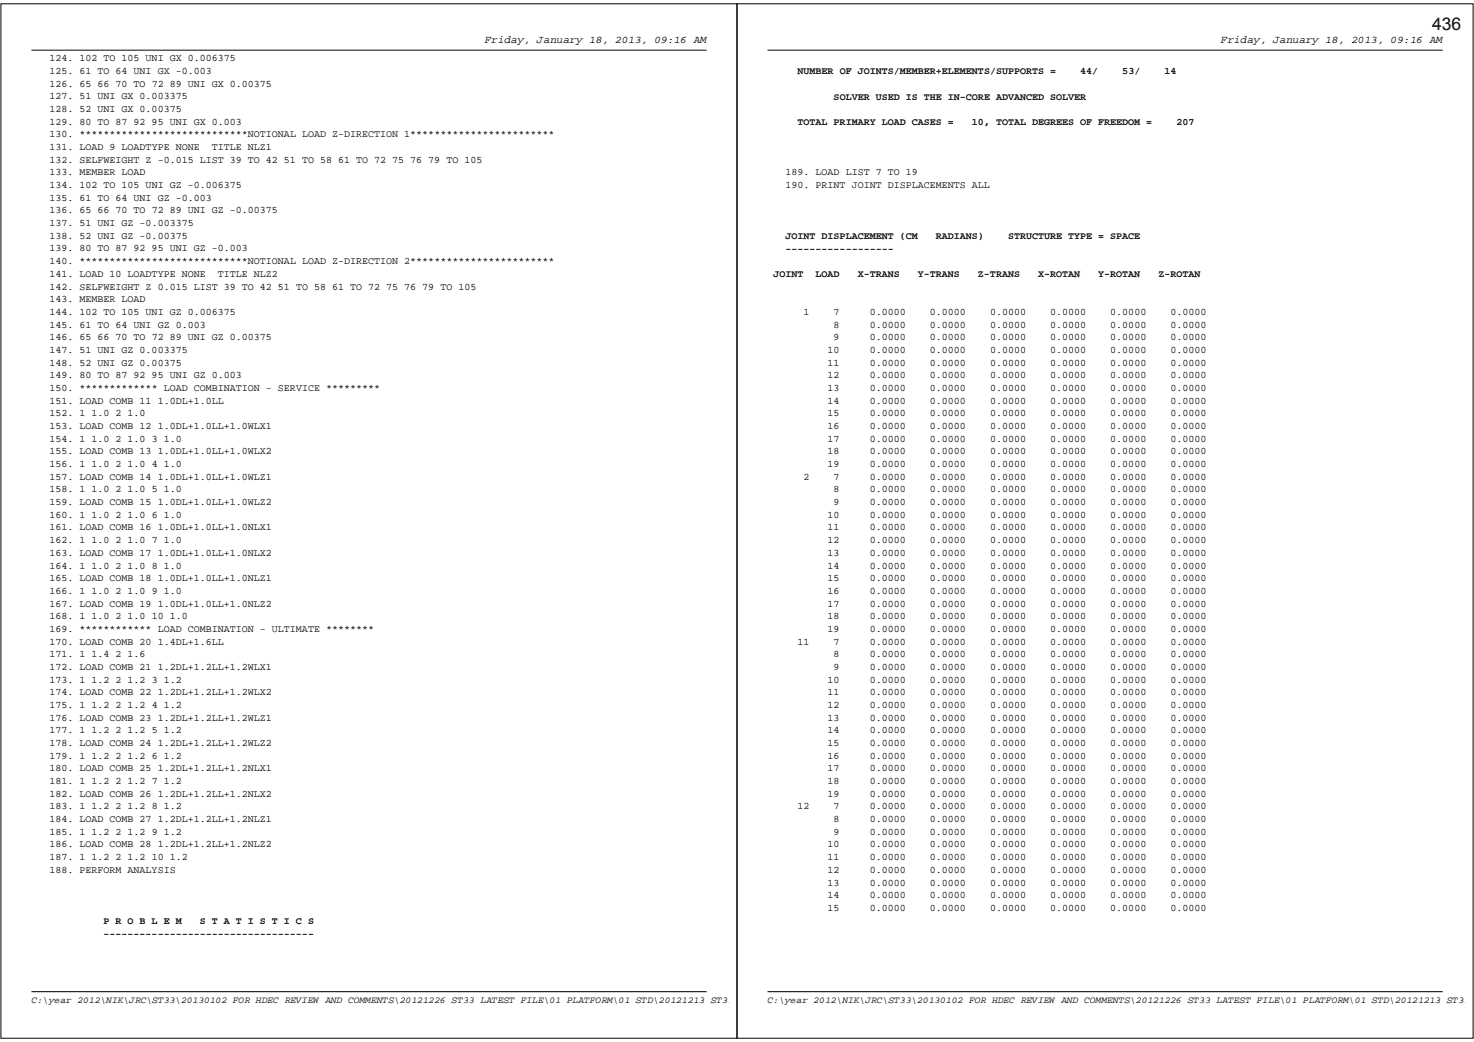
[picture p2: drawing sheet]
<svg xmlns="http://www.w3.org/2000/svg" width="297mm" height="210mm" viewBox="0 0 297 210" stroke-linecap="round" stroke-linejoin="round" font-family="sans-serif">
<defs><g id="words">
<text font-size="3.5" x="288.6" y="6.1">436</text>
<g font-size="2.2">
<text x="97.7" y="8.7">Friday, January 18, 2013, 09:16 AM</text>
<text x="246" y="8.7">Friday, January 18, 2013, 09:16 AM</text>
</g>
<g font-size="2">
<text x="10" y="12.3">124. 102 TO 105 UNI GX 0.006375</text>
<text x="10" y="14.9">125. 61 TO 64 UNI GX -0.003</text>
<text x="10" y="17.5">126. 65 66 70 TO 72 89 UNI GX 0.00375</text>
<text x="160.7" y="15">NUMBER OF JOINTS/MEMBER+ELEMENTS/SUPPORTS =</text>
<text x="217.7" y="15">44/</text>
<text x="226.2" y="15">53/</text>
<text x="234.7" y="15">14</text>
<text x="10" y="20">127. 51 UNI GX 0.003375</text>
<text x="10" y="22.6">128. 52 UNI GX 0.00375</text>
<text x="168" y="20.1">SOLVER USED IS THE IN-CORE ADVANCED SOLVER</text>
<text x="10" y="25.1">129. 80 TO 87 92 95 UNI GX 0.003</text>
<text x="10" y="27.7">130. ****************************NOTIONAL LOAD Z-DIRECTION 1************************</text>
<text x="160.7" y="25.2">TOTAL PRIMARY LOAD CASES =</text>
<text x="195.9" y="25.2">10, TOTAL DEGREES OF FREEDOM =</text>
<text x="237.1" y="25.2">207</text>
<text x="10" y="30.2">131. LOAD 9 LOADTYPE NONE</text>
<text x="10" y="32.8">132. SELFWEIGHT Z -0.015 LIST 39 TO 42 51 TO 58 61 TO 72 75 76 79 TO 105</text>
<text x="10" y="35.3">133. MEMBER LOAD</text>
<text x="42.7" y="30.2">TITLE NLZ1</text>
<text x="158.3" y="35.3">189. LOAD LIST 7 TO 19</text>
<text x="10" y="37.9">134. 102 TO 105 UNI GZ -0.006375</text>
<text x="10" y="40.5">135. 61 TO 64 UNI GZ -0.003</text>
<text x="158.3" y="37.9">190. PRINT JOINT DISPLACEMENTS ALL</text>
<text x="10" y="43">136. 65 66 70 TO 72 89 UNI GZ -0.00375</text>
<text x="10" y="45.6">137. 51 UNI GZ -0.003375</text>
<text x="10" y="48.1">138. 52 UNI GZ -0.00375</text>
<text x="10" y="50.7">139. 80 TO 87 92 95 UNI GZ -0.003</text>
<text x="10" y="53.2">140. ****************************NOTIONAL LOAD Z-DIRECTION 2************************</text>
<text x="158.3" y="48.2">JOINT DISPLACEMENT (CM</text>
<text x="158.3" y="50.8">------------------</text>
<text x="188.6" y="48.2">RADIANS)</text>
<text x="203.1" y="48.2">STRUCTURE TYPE = SPACE</text>
<text x="10" y="55.8">141. LOAD 10 LOADTYPE NONE</text>
<text x="10" y="58.3">142. SELFWEIGHT Z 0.015 LIST 39 TO 42 51 TO 58 61 TO 72 75 76 79 TO 105</text>
<text x="43.9" y="55.8">TITLE NLZ2</text>
<text x="155.9" y="55.9">JOINT</text>
<text x="164.4" y="55.9">LOAD</text>
<text x="172.8" y="55.9">X-TRANS</text>
<text x="185" y="55.9">Y-TRANS</text>
<text x="197.1" y="55.9">Z-TRANS</text>
<text x="209.2" y="55.9">X-ROTAN</text>
<text x="221.3" y="55.9">Y-ROTAN</text>
<text x="233.4" y="55.9">Z-ROTAN</text>
<text x="10" y="60.9">143. MEMBER LOAD</text>
<text x="10" y="63.5">144. 102 TO 105 UNI GZ 0.006375</text>
<text x="161.9" y="63.5">1</text>
<text x="168" y="63.5">7</text>
<text x="175.3" y="63.5">0.0000</text>
<text x="187.4" y="63.5">0.0000</text>
<text x="199.5" y="63.5">0.0000</text>
<text x="211.6" y="63.5">0.0000</text>
<text x="223.7" y="63.5">0.0000</text>
<text x="235.9" y="63.5">0.0000</text>
<text x="10" y="66">145. 61 TO 64 UNI GZ 0.003</text>
<text x="10" y="68.6">146. 65 66 70 TO 72 89 UNI GZ 0.00375</text>
<text x="10" y="71.1">147. 51 UNI GZ 0.003375</text>
<text x="166.8" y="71.1">10</text>
<text x="168" y="66">8</text>
<text x="168" y="68.6">9</text>
<text x="175.3" y="66">0.0000</text>
<text x="175.3" y="68.6">0.0000</text>
<text x="175.3" y="71.1">0.0000</text>
<text x="187.4" y="66">0.0000</text>
<text x="187.4" y="68.6">0.0000</text>
<text x="187.4" y="71.1">0.0000</text>
<text x="199.5" y="66">0.0000</text>
<text x="199.5" y="68.6">0.0000</text>
<text x="199.5" y="71.1">0.0000</text>
<text x="211.6" y="66">0.0000</text>
<text x="211.6" y="68.6">0.0000</text>
<text x="211.6" y="71.1">0.0000</text>
<text x="223.7" y="66">0.0000</text>
<text x="223.7" y="68.6">0.0000</text>
<text x="223.7" y="71.1">0.0000</text>
<text x="235.9" y="66">0.0000</text>
<text x="235.9" y="68.6">0.0000</text>
<text x="235.9" y="71.1">0.0000</text>
<text x="10" y="73.7">148. 52 UNI GZ 0.00375</text>
<text x="10" y="76.2">149. 80 TO 87 92 95 UNI GZ 0.003</text>
<text x="166.8" y="73.7">11</text>
<text x="166.8" y="76.2">12</text>
<text x="175.3" y="73.7">0.0000</text>
<text x="175.3" y="76.2">0.0000</text>
<text x="187.4" y="73.7">0.0000</text>
<text x="187.4" y="76.2">0.0000</text>
<text x="199.5" y="73.7">0.0000</text>
<text x="199.5" y="76.2">0.0000</text>
<text x="211.6" y="73.7">0.0000</text>
<text x="211.6" y="76.2">0.0000</text>
<text x="223.7" y="73.7">0.0000</text>
<text x="223.7" y="76.2">0.0000</text>
<text x="235.9" y="73.7">0.0000</text>
<text x="235.9" y="76.2">0.0000</text>
<text x="10" y="78.8">150. ************* LOAD COMBINATION - SERVICE *********</text>
<text x="10" y="81.3">151. LOAD COMB 11 1.0DL+1.0LL</text>
<text x="10" y="83.9">152. 1 1.0 2 1.0</text>
<text x="166.8" y="78.8">13</text>
<text x="166.8" y="81.3">14</text>
<text x="166.8" y="83.9">15</text>
<text x="175.3" y="78.8">0.0000</text>
<text x="175.3" y="81.3">0.0000</text>
<text x="175.3" y="83.9">0.0000</text>
<text x="187.4" y="78.8">0.0000</text>
<text x="187.4" y="81.3">0.0000</text>
<text x="187.4" y="83.9">0.0000</text>
<text x="199.5" y="78.8">0.0000</text>
<text x="199.5" y="81.3">0.0000</text>
<text x="199.5" y="83.9">0.0000</text>
<text x="211.6" y="78.8">0.0000</text>
<text x="211.6" y="81.3">0.0000</text>
<text x="211.6" y="83.9">0.0000</text>
<text x="223.7" y="78.8">0.0000</text>
<text x="223.7" y="81.3">0.0000</text>
<text x="223.7" y="83.9">0.0000</text>
<text x="235.9" y="78.8">0.0000</text>
<text x="235.9" y="81.3">0.0000</text>
<text x="235.9" y="83.9">0.0000</text>
<text x="10" y="86.5">153. LOAD COMB 12 1.0DL+1.0LL+1.0WLX1</text>
<text x="10" y="89">154. 1 1.0 2 1.0 3 1.0</text>
<text x="166.8" y="86.5">16</text>
<text x="166.8" y="89">17</text>
<text x="175.3" y="86.5">0.0000</text>
<text x="175.3" y="89">0.0000</text>
<text x="187.4" y="86.5">0.0000</text>
<text x="187.4" y="89">0.0000</text>
<text x="199.5" y="86.5">0.0000</text>
<text x="199.5" y="89">0.0000</text>
<text x="211.6" y="86.5">0.0000</text>
<text x="211.6" y="89">0.0000</text>
<text x="223.7" y="86.5">0.0000</text>
<text x="223.7" y="89">0.0000</text>
<text x="235.9" y="86.5">0.0000</text>
<text x="235.9" y="89">0.0000</text>
<text x="10" y="91.6">155. LOAD COMB 13 1.0DL+1.0LL+1.0WLX2</text>
<text x="10" y="94.1">156. 1 1.0 2 1.0 4 1.0</text>
<text x="166.8" y="91.6">18</text>
<text x="166.8" y="94.1">19</text>
<text x="175.3" y="91.6">0.0000</text>
<text x="175.3" y="94.1">0.0000</text>
<text x="187.4" y="91.6">0.0000</text>
<text x="187.4" y="94.1">0.0000</text>
<text x="199.5" y="91.6">0.0000</text>
<text x="199.5" y="94.1">0.0000</text>
<text x="211.6" y="91.6">0.0000</text>
<text x="211.6" y="94.1">0.0000</text>
<text x="223.7" y="91.6">0.0000</text>
<text x="223.7" y="94.1">0.0000</text>
<text x="235.9" y="91.6">0.0000</text>
<text x="235.9" y="94.1">0.0000</text>
<text x="10" y="96.7">157. LOAD COMB 14 1.0DL+1.0LL+1.0WLZ1</text>
<text x="10" y="99.2">158. 1 1.0 2 1.0 5 1.0</text>
<text x="10" y="101.8">159. LOAD COMB 15 1.0DL+1.0LL+1.0WLZ2</text>
<text x="161.9" y="96.7">2</text>
<text x="168" y="99.2">8</text>
<text x="168" y="101.8">9</text>
<text x="168" y="96.7">7</text>
<text x="175.3" y="99.2">0.0000</text>
<text x="175.3" y="101.8">0.0000</text>
<text x="175.3" y="96.7">0.0000</text>
<text x="187.4" y="99.2">0.0000</text>
<text x="187.4" y="101.8">0.0000</text>
<text x="187.4" y="96.7">0.0000</text>
<text x="199.5" y="99.2">0.0000</text>
<text x="199.5" y="101.8">0.0000</text>
<text x="199.5" y="96.7">0.0000</text>
<text x="211.6" y="99.2">0.0000</text>
<text x="211.6" y="101.8">0.0000</text>
<text x="211.6" y="96.7">0.0000</text>
<text x="223.7" y="99.2">0.0000</text>
<text x="223.7" y="101.8">0.0000</text>
<text x="223.7" y="96.7">0.0000</text>
<text x="235.9" y="99.2">0.0000</text>
<text x="235.9" y="101.8">0.0000</text>
<text x="235.9" y="96.7">0.0000</text>
<text x="10" y="104.3">160. 1 1.0 2 1.0 6 1.0</text>
<text x="10" y="106.9">161. LOAD COMB 16 1.0DL+1.0LL+1.0NLX1</text>
<text x="166.8" y="104.3">10</text>
<text x="166.8" y="106.9">11</text>
<text x="175.3" y="104.3">0.0000</text>
<text x="175.3" y="106.9">0.0000</text>
<text x="187.4" y="104.3">0.0000</text>
<text x="187.4" y="106.9">0.0000</text>
<text x="199.5" y="104.3">0.0000</text>
<text x="199.5" y="106.9">0.0000</text>
<text x="211.6" y="104.3">0.0000</text>
<text x="211.6" y="106.9">0.0000</text>
<text x="223.7" y="104.3">0.0000</text>
<text x="223.7" y="106.9">0.0000</text>
<text x="235.9" y="104.3">0.0000</text>
<text x="235.9" y="106.9">0.0000</text>
<text x="10" y="109.5">162. 1 1.0 2 1.0 7 1.0</text>
<text x="10" y="112">163. LOAD COMB 17 1.0DL+1.0LL+1.0NLX2</text>
<text x="166.8" y="109.5">12</text>
<text x="166.8" y="112">13</text>
<text x="175.3" y="109.5">0.0000</text>
<text x="175.3" y="112">0.0000</text>
<text x="187.4" y="109.5">0.0000</text>
<text x="187.4" y="112">0.0000</text>
<text x="199.5" y="109.5">0.0000</text>
<text x="199.5" y="112">0.0000</text>
<text x="211.6" y="109.5">0.0000</text>
<text x="211.6" y="112">0.0000</text>
<text x="223.7" y="109.5">0.0000</text>
<text x="223.7" y="112">0.0000</text>
<text x="235.9" y="109.5">0.0000</text>
<text x="235.9" y="112">0.0000</text>
<text x="10" y="114.6">164. 1 1.0 2 1.0 8 1.0</text>
<text x="10" y="117.1">165. LOAD COMB 18 1.0DL+1.0LL+1.0NLZ1</text>
<text x="10" y="119.7">166. 1 1.0 2 1.0 9 1.0</text>
<text x="166.8" y="114.6">14</text>
<text x="166.8" y="117.1">15</text>
<text x="166.8" y="119.7">16</text>
<text x="175.3" y="114.6">0.0000</text>
<text x="175.3" y="117.1">0.0000</text>
<text x="175.3" y="119.7">0.0000</text>
<text x="187.4" y="114.6">0.0000</text>
<text x="187.4" y="117.1">0.0000</text>
<text x="187.4" y="119.7">0.0000</text>
<text x="199.5" y="114.6">0.0000</text>
<text x="199.5" y="117.1">0.0000</text>
<text x="199.5" y="119.7">0.0000</text>
<text x="211.6" y="114.6">0.0000</text>
<text x="211.6" y="117.1">0.0000</text>
<text x="211.6" y="119.7">0.0000</text>
<text x="223.7" y="114.6">0.0000</text>
<text x="223.7" y="117.1">0.0000</text>
<text x="223.7" y="119.7">0.0000</text>
<text x="235.9" y="114.6">0.0000</text>
<text x="235.9" y="117.1">0.0000</text>
<text x="235.9" y="119.7">0.0000</text>
<text x="10" y="122.2">167. LOAD COMB 19 1.0DL+1.0LL+1.0NLZ2</text>
<text x="10" y="124.8">168. 1 1.0 2 1.0 10 1.0</text>
<text x="166.8" y="122.2">17</text>
<text x="166.8" y="124.8">18</text>
<text x="175.3" y="122.2">0.0000</text>
<text x="175.3" y="124.8">0.0000</text>
<text x="187.4" y="122.2">0.0000</text>
<text x="187.4" y="124.8">0.0000</text>
<text x="199.5" y="122.2">0.0000</text>
<text x="199.5" y="124.8">0.0000</text>
<text x="211.6" y="122.2">0.0000</text>
<text x="211.6" y="124.8">0.0000</text>
<text x="223.7" y="122.2">0.0000</text>
<text x="223.7" y="124.8">0.0000</text>
<text x="235.9" y="122.2">0.0000</text>
<text x="235.9" y="124.8">0.0000</text>
<text x="10" y="127.3">169. ************ LOAD COMBINATION - ULTIMATE ********</text>
<text x="10" y="129.9">170. LOAD COMB 20 1.4DL+1.6LL</text>
<text x="160.7" y="129.9">11</text>
<text x="166.8" y="127.3">19</text>
<text x="168" y="129.9">7</text>
<text x="175.3" y="127.3">0.0000</text>
<text x="175.3" y="129.9">0.0000</text>
<text x="187.4" y="127.3">0.0000</text>
<text x="187.4" y="129.9">0.0000</text>
<text x="199.5" y="127.3">0.0000</text>
<text x="199.5" y="129.9">0.0000</text>
<text x="211.6" y="127.3">0.0000</text>
<text x="211.6" y="129.9">0.0000</text>
<text x="223.7" y="127.3">0.0000</text>
<text x="223.7" y="129.9">0.0000</text>
<text x="235.9" y="127.3">0.0000</text>
<text x="235.9" y="129.9">0.0000</text>
<text x="10" y="132.5">171. 1 1.4 2 1.6</text>
<text x="10" y="135">172. LOAD COMB 21 1.2DL+1.2LL+1.2WLX1</text>
<text x="10" y="137.6">173. 1 1.2 2 1.2 3 1.2</text>
<text x="166.8" y="137.6">10</text>
<text x="168" y="132.5">8</text>
<text x="168" y="135">9</text>
<text x="175.3" y="132.5">0.0000</text>
<text x="175.3" y="135">0.0000</text>
<text x="175.3" y="137.6">0.0000</text>
<text x="187.4" y="132.5">0.0000</text>
<text x="187.4" y="135">0.0000</text>
<text x="187.4" y="137.6">0.0000</text>
<text x="199.5" y="132.5">0.0000</text>
<text x="199.5" y="135">0.0000</text>
<text x="199.5" y="137.6">0.0000</text>
<text x="211.6" y="132.5">0.0000</text>
<text x="211.6" y="135">0.0000</text>
<text x="211.6" y="137.6">0.0000</text>
<text x="223.7" y="132.5">0.0000</text>
<text x="223.7" y="135">0.0000</text>
<text x="223.7" y="137.6">0.0000</text>
<text x="235.9" y="132.5">0.0000</text>
<text x="235.9" y="135">0.0000</text>
<text x="235.9" y="137.6">0.0000</text>
<text x="10" y="140.1">174. LOAD COMB 22 1.2DL+1.2LL+1.2WLX2</text>
<text x="10" y="142.7">175. 1 1.2 2 1.2 4 1.2</text>
<text x="166.8" y="140.1">11</text>
<text x="166.8" y="142.7">12</text>
<text x="175.3" y="140.1">0.0000</text>
<text x="175.3" y="142.7">0.0000</text>
<text x="187.4" y="140.1">0.0000</text>
<text x="187.4" y="142.7">0.0000</text>
<text x="199.5" y="140.1">0.0000</text>
<text x="199.5" y="142.7">0.0000</text>
<text x="211.6" y="140.1">0.0000</text>
<text x="211.6" y="142.7">0.0000</text>
<text x="223.7" y="140.1">0.0000</text>
<text x="223.7" y="142.7">0.0000</text>
<text x="235.9" y="140.1">0.0000</text>
<text x="235.9" y="142.7">0.0000</text>
<text x="10" y="145.2">176. LOAD COMB 23 1.2DL+1.2LL+1.2WLZ1</text>
<text x="10" y="147.8">177. 1 1.2 2 1.2 5 1.2</text>
<text x="166.8" y="145.2">13</text>
<text x="166.8" y="147.8">14</text>
<text x="175.3" y="145.2">0.0000</text>
<text x="175.3" y="147.8">0.0000</text>
<text x="187.4" y="145.2">0.0000</text>
<text x="187.4" y="147.8">0.0000</text>
<text x="199.5" y="145.2">0.0000</text>
<text x="199.5" y="147.8">0.0000</text>
<text x="211.6" y="145.2">0.0000</text>
<text x="211.6" y="147.8">0.0000</text>
<text x="223.7" y="145.2">0.0000</text>
<text x="223.7" y="147.8">0.0000</text>
<text x="235.9" y="145.2">0.0000</text>
<text x="235.9" y="147.8">0.0000</text>
<text x="10" y="150.3">178. LOAD COMB 24 1.2DL+1.2LL+1.2WLZ2</text>
<text x="10" y="152.9">179. 1 1.2 2 1.2 6 1.2</text>
<text x="10" y="155.5">180. LOAD COMB 25 1.2DL+1.2LL+1.2NLX1</text>
<text x="166.8" y="150.3">15</text>
<text x="166.8" y="152.9">16</text>
<text x="166.8" y="155.5">17</text>
<text x="175.3" y="150.3">0.0000</text>
<text x="175.3" y="152.9">0.0000</text>
<text x="175.3" y="155.5">0.0000</text>
<text x="187.4" y="150.3">0.0000</text>
<text x="187.4" y="152.9">0.0000</text>
<text x="187.4" y="155.5">0.0000</text>
<text x="199.5" y="150.3">0.0000</text>
<text x="199.5" y="152.9">0.0000</text>
<text x="199.5" y="155.5">0.0000</text>
<text x="211.6" y="150.3">0.0000</text>
<text x="211.6" y="152.9">0.0000</text>
<text x="211.6" y="155.5">0.0000</text>
<text x="223.7" y="150.3">0.0000</text>
<text x="223.7" y="152.9">0.0000</text>
<text x="223.7" y="155.5">0.0000</text>
<text x="235.9" y="150.3">0.0000</text>
<text x="235.9" y="152.9">0.0000</text>
<text x="235.9" y="155.5">0.0000</text>
<text x="10" y="158">181. 1 1.2 2 1.2 7 1.2</text>
<text x="10" y="160.6">182. LOAD COMB 26 1.2DL+1.2LL+1.2NLX2</text>
<text x="166.8" y="158">18</text>
<text x="166.8" y="160.6">19</text>
<text x="175.3" y="158">0.0000</text>
<text x="175.3" y="160.6">0.0000</text>
<text x="187.4" y="158">0.0000</text>
<text x="187.4" y="160.6">0.0000</text>
<text x="199.5" y="158">0.0000</text>
<text x="199.5" y="160.6">0.0000</text>
<text x="211.6" y="158">0.0000</text>
<text x="211.6" y="160.6">0.0000</text>
<text x="223.7" y="158">0.0000</text>
<text x="223.7" y="160.6">0.0000</text>
<text x="235.9" y="158">0.0000</text>
<text x="235.9" y="160.6">0.0000</text>
<text x="10" y="163.1">183. 1 1.2 2 1.2 8 1.2</text>
<text x="10" y="165.7">184. LOAD COMB 27 1.2DL+1.2LL+1.2NLZ1</text>
<text x="160.7" y="163.1">12</text>
<text x="168" y="165.7">8</text>
<text x="168" y="163.1">7</text>
<text x="175.3" y="165.7">0.0000</text>
<text x="175.3" y="163.1">0.0000</text>
<text x="187.4" y="165.7">0.0000</text>
<text x="187.4" y="163.1">0.0000</text>
<text x="199.5" y="165.7">0.0000</text>
<text x="199.5" y="163.1">0.0000</text>
<text x="211.6" y="165.7">0.0000</text>
<text x="211.6" y="163.1">0.0000</text>
<text x="223.7" y="165.7">0.0000</text>
<text x="223.7" y="163.1">0.0000</text>
<text x="235.9" y="165.7">0.0000</text>
<text x="235.9" y="163.1">0.0000</text>
<text x="10" y="168.2">185. 1 1.2 2 1.2 9 1.2</text>
<text x="10" y="170.8">186. LOAD COMB 28 1.2DL+1.2LL+1.2NLZ2</text>
<text x="10" y="173.3">187. 1 1.2 2 1.2 10 1.2</text>
<text x="166.8" y="170.8">10</text>
<text x="166.8" y="173.3">11</text>
<text x="168" y="168.2">9</text>
<text x="175.3" y="168.2">0.0000</text>
<text x="175.3" y="170.8">0.0000</text>
<text x="175.3" y="173.3">0.0000</text>
<text x="187.4" y="168.2">0.0000</text>
<text x="187.4" y="170.8">0.0000</text>
<text x="187.4" y="173.3">0.0000</text>
<text x="199.5" y="168.2">0.0000</text>
<text x="199.5" y="170.8">0.0000</text>
<text x="199.5" y="173.3">0.0000</text>
<text x="211.6" y="168.2">0.0000</text>
<text x="211.6" y="170.8">0.0000</text>
<text x="211.6" y="173.3">0.0000</text>
<text x="223.7" y="168.2">0.0000</text>
<text x="223.7" y="170.8">0.0000</text>
<text x="223.7" y="173.3">0.0000</text>
<text x="235.9" y="168.2">0.0000</text>
<text x="235.9" y="170.8">0.0000</text>
<text x="235.9" y="173.3">0.0000</text>
<text x="10" y="175.9">188. PERFORM ANALYSIS</text>
<text x="166.8" y="175.9">12</text>
<text x="166.8" y="178.5">13</text>
<text x="175.3" y="175.9">0.0000</text>
<text x="175.3" y="178.5">0.0000</text>
<text x="187.4" y="175.9">0.0000</text>
<text x="187.4" y="178.5">0.0000</text>
<text x="199.5" y="175.9">0.0000</text>
<text x="199.5" y="178.5">0.0000</text>
<text x="211.6" y="175.9">0.0000</text>
<text x="211.6" y="178.5">0.0000</text>
<text x="223.7" y="175.9">0.0000</text>
<text x="223.7" y="178.5">0.0000</text>
<text x="235.9" y="175.9">0.0000</text>
<text x="235.9" y="178.5">0.0000</text>
<text x="166.8" y="181">14</text>
<text x="166.8" y="183.6">15</text>
<text x="175.3" y="181">0.0000</text>
<text x="175.3" y="183.6">0.0000</text>
<text x="187.4" y="181">0.0000</text>
<text x="187.4" y="183.6">0.0000</text>
<text x="199.5" y="181">0.0000</text>
<text x="199.5" y="183.6">0.0000</text>
<text x="211.6" y="181">0.0000</text>
<text x="211.6" y="183.6">0.0000</text>
<text x="223.7" y="181">0.0000</text>
<text x="223.7" y="183.6">0.0000</text>
<text x="235.9" y="181">0.0000</text>
<text x="235.9" y="183.6">0.0000</text>
<text x="20.9" y="186.2">P R O B L E M</text>
<text x="20.9" y="188.8">-----------------------------------</text>
<text x="40.3" y="186.2">S T A T I S T I C S</text>
</g>
<g font-size="1.9">
<text x="6.3" y="202.1">C:\year 2012\NIK\JRC\ST33\20130102 FOR HDEC REVIEW AND COMMENTS\20121226 ST33 LATEST FILE\01 PLATFORM\01 STD\20121213 ST33</text>
<text x="128" y="202.1">Page 3 of 37</text>
<text x="154.7" y="202.1">C:\year 2012\NIK\JRC\ST33\20130102 FOR HDEC REVIEW AND COMMENTS\20121226 ST33 LATEST FILE\01 PLATFORM\01 STD\20121213 ST33</text>
<text x="276.4" y="202.1">Page 4 of 37</text>
</g>
</g></defs>
<path d="M6.3 10.1h136.1" fill="none" stroke="#000" stroke-width=".2"/>
<g fill="#fff">
<path d="M97.7 6.9h44.9v2.4h-44.9z"/>
<path d="M6.3 10.7h41.2v2.2h-41.2z"/>
<path d="M6.3 13.3h36.4v2.2h-36.4z"/>
<path d="M6.3 15.8h48.5v2.2h-48.5z"/>
<path d="M6.3 18.4h31.5v2.2h-31.5z"/>
<path d="M6.3 21h30.3v2.1h-30.3z"/>
<path d="M6.3 23.5h42.4v2.2h-42.4z"/>
<path d="M6.3 26.1h105.5v2.1h-105.5z"/>
<path d="M6.3 28.6h48.5v2.2h-48.5z"/>
<path d="M6.3 31.2h90.9v2.1h-90.9z"/>
<path d="M6.3 33.7h23.1v2.2h-23.1z"/>
<path d="M6.3 36.3h42.4v2.2h-42.4z"/>
<path d="M6.3 38.8h36.4v2.2h-36.4z"/>
<path d="M6.3 41.4h49.7v2.2h-49.7z"/>
<path d="M6.3 44h32.8v2.1h-32.8z"/>
<path d="M6.3 46.5h31.5v2.2h-31.5z"/>
<path d="M6.3 49.1h43.7v2.1h-43.7z"/>
<path d="M6.3 51.6h105.5v2.2h-105.5z"/>
<path d="M6.3 54.2h49.7v2.1h-49.7z"/>
<path d="M6.3 56.7h89.7v2.2h-89.7z"/>
<path d="M6.3 59.3h23.1v2.2h-23.1z"/>
<path d="M6.3 61.8h41.2v2.2h-41.2z"/>
<path d="M6.3 64.4h35.2v2.2h-35.2z"/>
<path d="M6.3 67h48.5v2.1h-48.5z"/>
<path d="M6.3 69.5h31.5v2.2h-31.5z"/>
<path d="M6.3 72.1h30.3v2.1h-30.3z"/>
<path d="M6.3 74.6h42.4v2.2h-42.4z"/>
<path d="M6.3 77.2h70.3v2.1h-70.3z"/>
<path d="M6.3 79.7h38.8v2.2h-38.8z"/>
<path d="M6.3 82.3h23.1v2.2h-23.1z"/>
<path d="M6.3 84.8h48.5v2.2h-48.5z"/>
<path d="M6.3 87.4h30.3v2.2h-30.3z"/>
<path d="M6.3 90h48.5v2.1h-48.5z"/>
<path d="M6.3 92.5h30.3v2.2h-30.3z"/>
<path d="M6.3 95.1h48.5v2.1h-48.5z"/>
<path d="M6.3 97.6h30.3v2.2h-30.3z"/>
<path d="M6.3 100.2h48.5v2.1h-48.5z"/>
<path d="M6.3 102.7h30.3v2.2h-30.3z"/>
<path d="M6.3 105.3h48.5v2.2h-48.5z"/>
<path d="M6.3 107.8h30.3v2.2h-30.3z"/>
<path d="M6.3 110.4h48.5v2.2h-48.5z"/>
<path d="M6.3 113h30.3v2.1h-30.3z"/>
<path d="M6.3 115.5h48.5v2.2h-48.5z"/>
<path d="M6.3 118.1h30.3v2.1h-30.3z"/>
<path d="M6.3 120.6h48.5v2.2h-48.5z"/>
<path d="M6.3 123.2h31.5v2.1h-31.5z"/>
<path d="M6.3 125.7h69.1v2.2h-69.1z"/>
<path d="M6.3 128.3h38.8v2.2h-38.8z"/>
<path d="M6.3 130.8h23.1v2.2h-23.1z"/>
<path d="M6.3 133.4h48.5v2.2h-48.5z"/>
<path d="M6.3 136h30.3v2.1h-30.3z"/>
<path d="M6.3 138.5h48.5v2.2h-48.5z"/>
<path d="M6.3 141.1h30.3v2.1h-30.3z"/>
<path d="M6.3 143.6h48.5v2.2h-48.5z"/>
<path d="M6.3 146.2h30.3v2.1h-30.3z"/>
<path d="M6.3 148.7h48.5v2.2h-48.5z"/>
<path d="M6.3 151.3h30.3v2.2h-30.3z"/>
<path d="M6.3 153.8h48.5v2.2h-48.5z"/>
<path d="M6.3 156.4h30.3v2.2h-30.3z"/>
<path d="M6.3 159h48.5v2.1h-48.5z"/>
<path d="M6.3 161.5h30.3v2.2h-30.3z"/>
<path d="M6.3 164.1h48.5v2.1h-48.5z"/>
<path d="M6.3 166.6h30.3v2.2h-30.3z"/>
<path d="M6.3 169.2h48.5v2.1h-48.5z"/>
<path d="M6.3 171.7h31.5v2.2h-31.5z"/>
<path d="M6.3 174.3h29.1v2.2h-29.1z"/>
<path d="M6.3 179.4h1.2v2.2h-1.2z"/>
<path d="M6.3 182h1.2v2.1h-1.2z"/>
<path d="M6.3 184.5h57v2.3h-57z"/>
<path d="M6.3 187.1h57v2.3h-57z"/>
</g>
<path d="M6.3 199.8h136.1" fill="none" stroke="#000" stroke-width=".2"/>
<g fill="#fff">
<path d="M128 200.5h14.4v2.2h-14.4z"/>
<path d="M6.3 200.5h140.5v2.2h-140.5z"/>
</g>
<path d="M.2 .8h148.3v208.4h-148.3zM154.7 10.1h136" fill="none" stroke="#000" stroke-width=".2"/>
<g fill="#fff">
<path d="M246 6.9h45v2.4h-45z"/>
<path d="M154.7 10.7h1.2v2.2h-1.2z"/>
<path d="M154.7 13.3h82.4v2.3h-82.4z"/>
<path d="M154.7 18.4h64.2v2.3h-64.2z"/>
<path d="M154.7 23.5h86v2.3h-86z"/>
<path d="M154.7 28.6h1.2v2.2h-1.2z"/>
<path d="M154.7 31.2h1.2v2.1h-1.2z"/>
<path d="M154.7 33.7h30.3v2.2h-30.3z"/>
<path d="M154.7 36.3h44.8v2.2h-44.8z"/>
<path d="M154.7 41.4h1.2v2.2h-1.2z"/>
<path d="M154.7 44h1.2v2.1h-1.2z"/>
<path d="M154.7 46.5h75.1v2.3h-75.1z"/>
<path d="M154.7 49.1h25.4v2.3h-25.4z"/>
<path d="M154.7 51.6h1.2v2.2h-1.2z"/>
<path d="M154.7 54.2h87.2v2.3h-87.2z"/>
<path d="M154.7 56.7h1.2v2.2h-1.2z"/>
<path d="M154.7 61.8h88.4v2.2h-88.4z"/>
<path d="M154.7 64.4h88.4v2.2h-88.4z"/>
<path d="M154.7 67h88.4v2.1h-88.4z"/>
<path d="M154.7 69.5h88.4v2.2h-88.4z"/>
<path d="M154.7 72.1h88.4v2.1h-88.4z"/>
<path d="M154.7 74.6h88.4v2.2h-88.4z"/>
<path d="M154.7 77.2h88.4v2.1h-88.4z"/>
<path d="M154.7 79.7h88.4v2.2h-88.4z"/>
<path d="M154.7 82.3h88.4v2.2h-88.4z"/>
<path d="M154.7 84.8h88.4v2.2h-88.4z"/>
<path d="M154.7 87.4h88.4v2.2h-88.4z"/>
<path d="M154.7 90h88.4v2.1h-88.4z"/>
<path d="M154.7 92.5h88.4v2.2h-88.4z"/>
<path d="M154.7 95.1h88.4v2.1h-88.4z"/>
<path d="M154.7 97.6h88.4v2.2h-88.4z"/>
<path d="M154.7 100.2h88.4v2.1h-88.4z"/>
<path d="M154.7 102.7h88.4v2.2h-88.4z"/>
<path d="M154.7 105.3h88.4v2.2h-88.4z"/>
<path d="M154.7 107.8h88.4v2.2h-88.4z"/>
<path d="M154.7 110.4h88.4v2.2h-88.4z"/>
<path d="M154.7 113h88.4v2.1h-88.4z"/>
<path d="M154.7 115.5h88.4v2.2h-88.4z"/>
<path d="M154.7 118.1h88.4v2.1h-88.4z"/>
<path d="M154.7 120.6h88.4v2.2h-88.4z"/>
<path d="M154.7 123.2h88.4v2.1h-88.4z"/>
<path d="M154.7 125.7h88.4v2.2h-88.4z"/>
<path d="M154.7 128.3h88.4v2.2h-88.4z"/>
<path d="M154.7 130.8h88.4v2.2h-88.4z"/>
<path d="M154.7 133.4h88.4v2.2h-88.4z"/>
<path d="M154.7 136h88.4v2.1h-88.4z"/>
<path d="M154.7 138.5h88.4v2.2h-88.4z"/>
<path d="M154.7 141.1h88.4v2.1h-88.4z"/>
<path d="M154.7 143.6h88.4v2.2h-88.4z"/>
<path d="M154.7 146.2h88.4v2.1h-88.4z"/>
<path d="M154.7 148.7h88.4v2.2h-88.4z"/>
<path d="M154.7 151.3h88.4v2.2h-88.4z"/>
<path d="M154.7 153.8h88.4v2.2h-88.4z"/>
<path d="M154.7 156.4h88.4v2.2h-88.4z"/>
<path d="M154.7 159h88.4v2.1h-88.4z"/>
<path d="M154.7 161.5h88.4v2.2h-88.4z"/>
<path d="M154.7 164.1h88.4v2.1h-88.4z"/>
<path d="M154.7 166.6h88.4v2.2h-88.4z"/>
<path d="M154.7 169.2h88.4v2.1h-88.4z"/>
<path d="M154.7 171.7h88.4v2.2h-88.4z"/>
<path d="M154.7 174.3h88.4v2.2h-88.4z"/>
<path d="M154.7 176.8h88.4v2.2h-88.4z"/>
<path d="M154.7 179.4h88.4v2.2h-88.4z"/>
<path d="M154.7 182h88.4v2.1h-88.4z"/>
<path d="M154.7 187.1h1.2v2.1h-1.2z"/>
</g>
<path d="M154.7 199.8h136" fill="none" stroke="#000" stroke-width=".2"/>
<g fill="#fff">
<path d="M276.4 200.5h14.3v2.2h-14.3z"/>
<path d="M154.7 200.5h140.4v2.2h-140.4z"/>
</g>
<path d="M148.5 .8h148.4v208.4h-148.4z" fill="none" stroke="#000" stroke-width=".2"/>
<use href="#words"/>
</svg>
